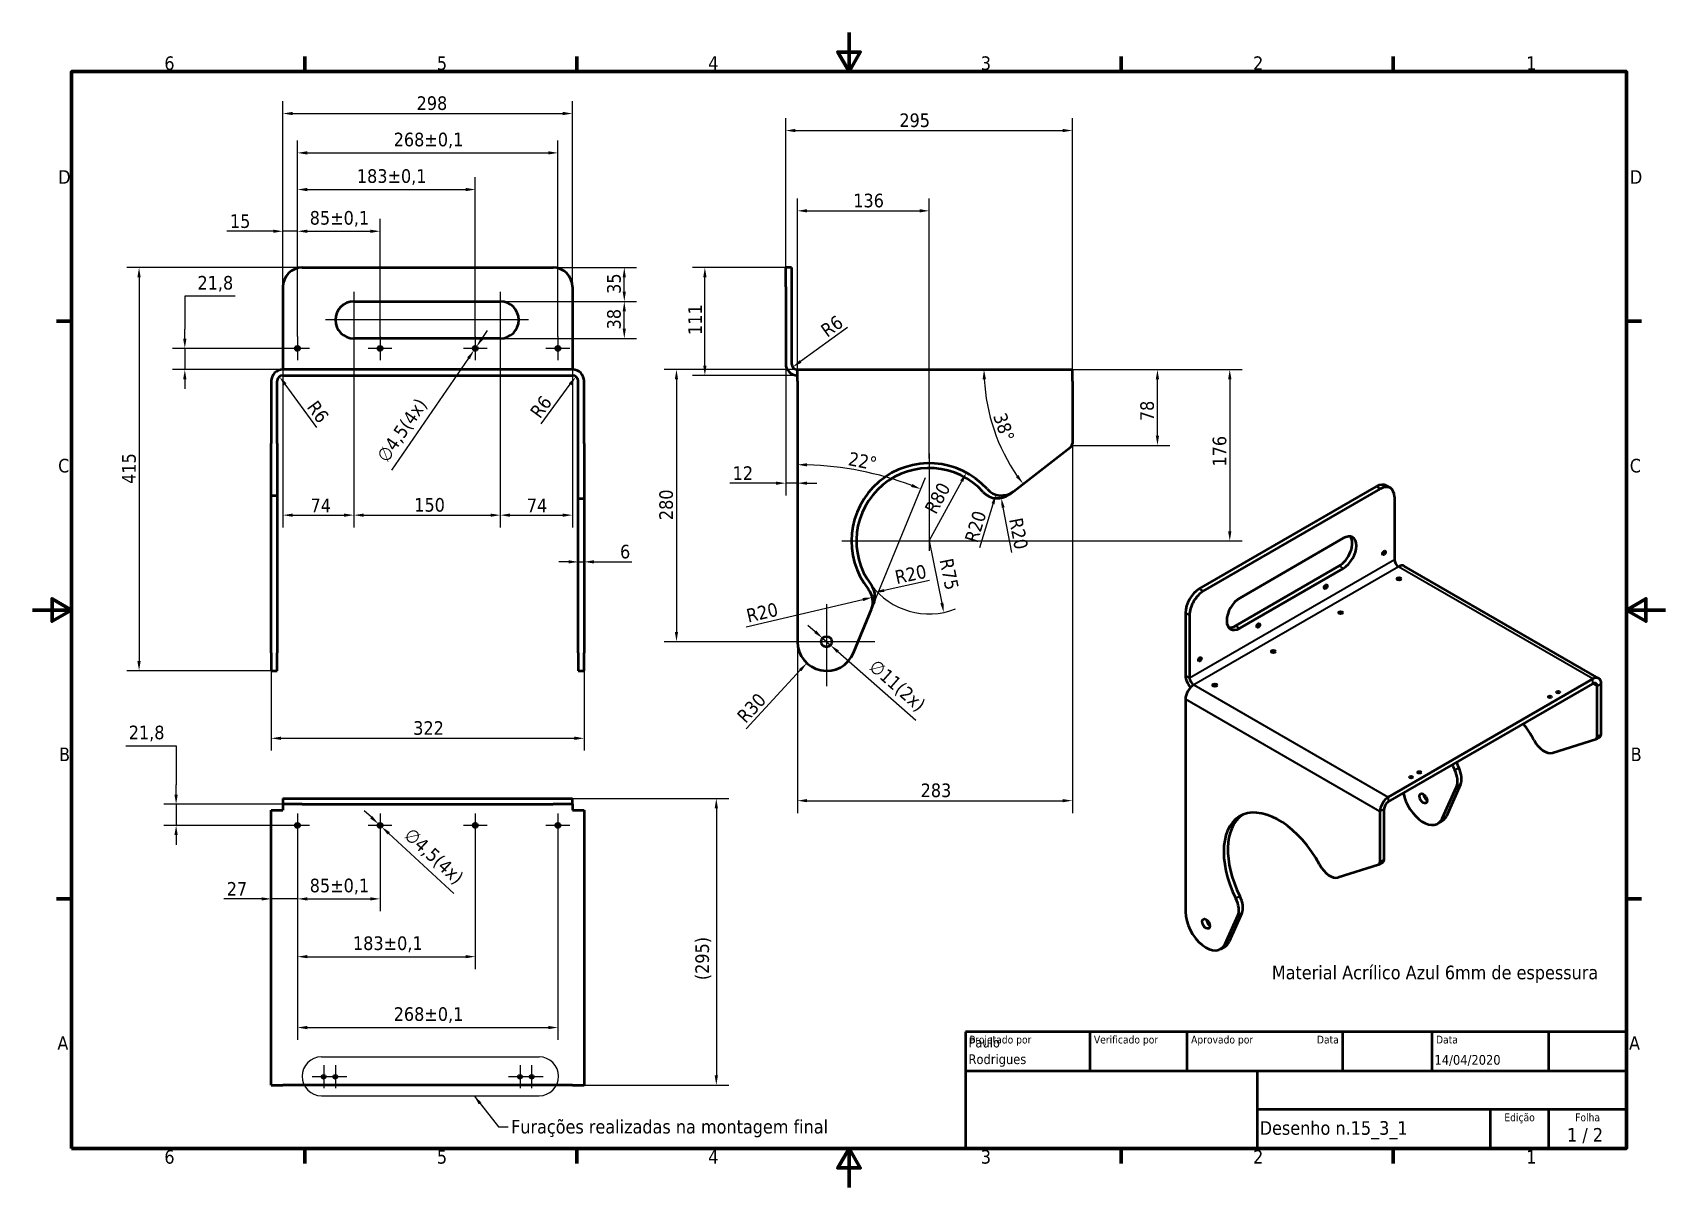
# Model space of a CAD drawing. Header units: millimetres. Extents: x 0 to 1680, y 0 to 1188.
import ezdxf
from ezdxf.enums import TextEntityAlignment as Align

# ---------------------------------------------------------------- set-up
doc = ezdxf.new("R2010")
doc.units = ezdxf.units.MM
doc.header["$LTSCALE"] = 4
for name, color, linetype, lineweight in [('Borda (ISO)', 7, 'Continuous', 70), ('Dimensão (ISO)', 7, 'Continuous', 25), ('Estreito visível (ISO)', 7, 'Continuous', 35), ('Geometria de rascunho (ISO)', 7, 'Continuous', 25), ('Marca de centro (ISO)', 7, 'Continuous', 25), ('Símbolo (ISO)', 7, 'Continuous', 25), ('Título (ISO)', 7, 'Continuous', 50), ('Visível (ISO)', 7, 'Continuous', 50)]:
    doc.layers.add(name, color=color, linetype=linetype, lineweight=lineweight)
doc.styles.add('Estilo de texto13', font='tahoma.ttf')
doc.styles.add('Estilo de texto14', font='tahoma.ttf')
doc.styles.add('Texto da nota (ISO)', font='tahoma.ttf')
doc.dimstyles.new('Padrão (ISO)', dxfattribs={"dimscale": 4, "dimtxt": 3.5, "dimasz": 2.5, "dimexe": 3.175, "dimexo": 0, "dimgap": 0.762, "dimtad": 1, "dimrnd": 1e-08, "dimzin": 0, "dimtxsty": 'Texto da nota (ISO)', "dimcen": 0.09, "dimdle": 10, "dimclrd": 256, "dimclre": 256, "dimclrt": 256, "dimazin": 0, "dimtfac": 1.001486, "dimtmove": 0, "dimatfit": 3, "dimfxl": 1, "dimtolj": 1, "dimtzin": 0, "dimlwd": -1, "dimlwe": -1, "dimarcsym": 0})
doc.dimstyles.new('Padrão - Método 1b (ISO)$7', dxfattribs={"dimscale": 4, "dimtxt": 3.5, "dimasz": 2.5, "dimexe": 3.175, "dimexo": 0, "dimgap": 0.762, "dimtad": 1, "dimtoh": 1, "dimrnd": 1e-08, "dimtxsty": 'Texto da nota (ISO)', "dimcen": 0.09, "dimdle": 10, "dimclrd": 256, "dimclre": 256, "dimclrt": 256, "dimazin": 2, "dimtfac": 1, "dimtmove": 0, "dimatfit": 3, "dimfxl": 1, "dimtolj": 1, "dimlwd": -1, "dimlwe": -1, "dimarcsym": 0})

msp = doc.modelspace()

# ---------------------------------------------------------------- texts
at = {"layer": 'Símbolo (ISO)', "char_height": 14, "attachment_point": 1, "style": 'Texto da nota (ISO)'}
for s, insert, width in [('{\\fTahoma|b0|i0;Material Acrílico Azul 6mm de espessura}', (1275.088, 228.067), 340.66288), ('{\\fTahoma|b0|i0;Furações realizadas na montagem final}', (492.262, 69.408), 331.37115)]:
    msp.add_mtext(s, dxfattribs=dict(at, insert=insert, width=width))

# ---------------------------------------------------------------- blocks, each defined once
blk = doc.blocks.new('Bordas Borda padrão')
at = {"layer": 'Borda (ISO)'}
for p, q in [((70, 287), (70, 290.9)), ((140, 287), (140, 290.9)), ((280, 287), (280, 290.9)), ((350, 287), (350, 290.9)), ((10, 222.75), (6.1, 222.75)), ((410, 222.75), (413.9, 222.75)), ((10, 74.25), (6.1, 74.25)), ((410, 74.25), (413.9, 74.25)), ((70, 10), (70, 6.1)), ((140, 10), (140, 6.1)), ((280, 10), (280, 6.1)), ((350, 10), (350, 6.1))]:
    blk.add_line(p, q, dxfattribs=at)
at = {"layer": 'Borda (ISO)', "flags": 128}
for points in [[(210, 297), (210, 287), (207.11, 292), (212.89, 292), (210, 287)], [(10, 10), (10, 287), (410, 287), (410, 10), (10, 10)], [(0, 148.5), (10, 148.5), (5, 151.39), (5, 145.61), (10, 148.5)], [(420, 148.5), (410, 148.5), (415, 151.39), (415, 145.61), (410, 148.5)], [(210, 0), (210, 10), (207.11, 5), (212.89, 5), (210, 10)]]:
    blk.add_lwpolyline(points, dxfattribs=at)
at = {"layer": 'Borda (ISO)', "char_height": 3.5, "attachment_point": 7, "style": 'Texto da nota (ISO)'}
for s, insert in [('6', (33.88, 287.33)), ('5', (103.98, 287.33)), ('4', (173.78, 287.4)), ('3', (243.91, 287.33)), ('2', (313.94, 287.4)), ('1', (384.21, 287.4)), ('D', (6.57, 258.13)), ('D', (410.87, 258.13)), ('C', (6.56, 183.81)), ('C', (410.86, 183.81)), ('B', (6.78, 109.63)), ('B', (411.08, 109.63)), ('A', (6.36, 35.38)), ('A', (410.66, 35.38)), ('6', (33.88, 6.03)), ('5', (103.98, 6.03)), ('4', (173.78, 6.1)), ('3', (243.91, 6.03)), ('2', (313.94, 6.1)), ('1', (384.21, 6.1))]:
    blk.add_mtext(s, dxfattribs=dict(at, insert=insert))
blk = doc.blocks.new('Blocos de títulos ISO')
at = {"layer": 'Título (ISO)'}
for p, q in [((270.07, 130), (100.07, 130)), ((100.07, 130), (100.07, 100)), ((132.07, 120), (132.07, 130)), ((157.07, 120), (157.07, 130)), ((197.07, 120), (197.07, 130)), ((220.07, 120), (220.07, 130)), ((250.07, 120), (250.07, 130)), ((270.07, 100), (270.07, 130)), ((100.07, 120), (270.07, 120)), ((175.07, 120), (175.07, 100)), ((270.07, 110), (175.07, 110)), ((235.07, 100), (235.07, 110)), ((250.07, 100), (250.07, 110)), ((100.07, 100), (270.07, 100))]:
    blk.add_line(p, q, dxfattribs=at)
at = {"layer": 'Título (ISO)', "style": 'Estilo de texto14'}
for s, p in [('Projetado por', (101.07, 129)), ('Verificado por', (133.07, 129)), ('Aprovado por', (158.07, 129)), ('Data', (221.07, 129))]:
    blk.add_text(s, height=2, dxfattribs=at).set_placement(p, align=Align.TOP_LEFT)
blk.add_text('Data', height=2, dxfattribs=at).set_placement((196.07, 129), align=Align.TOP_RIGHT)
for s, p in [('Edição', (242.57, 109)), ('Folha', (260.07, 109))]:
    blk.add_text(s, height=2, dxfattribs=at).set_placement(p, align=Align.TOP_CENTER)
at = {"layer": 'Título (ISO)', "style": 'Texto da nota (ISO)'}
blk.add_text('1 / 2 ', height=3.5, dxfattribs=at).set_placement((260.07, 103.5), align=Align.MIDDLE_CENTER)
at = {"layer": 'Título (ISO)'}
for tag, p, height, style in [('AUTOR_001', (100.82, 125.99), 2.5, 'Estilo de texto13'), ('AUTOR_002', (100.82, 121.71), 2.5, 'Estilo de texto13'), ('DATA_DE_CRIAÇÃO_001', (220.69, 121.54), 2.5, 'Estilo de texto13'), ('NÚMERO_DA_PEÇA_001', (175.72, 103.52), 3.5, 'Texto da nota (ISO)')]:
    blk.add_attdef(tag, p, '', height=height, dxfattribs=dict(at, style=style))
at = {"layer": 'Título (ISO)', "style": 'Estilo de texto13'}
for tag, p in [('VERIFICADO_POR', (133.07, 121)), ('APROVADO_POR_ENG.', (158.07, 121))]:
    blk.add_attdef(tag, text='', height=2.5, dxfattribs=at).set_placement(p, align=Align.BOTTOM_LEFT)
blk.add_attdef('DATA_DE_APROVAÇÃO_DA_ENG.', text='', height=2.5, dxfattribs=at).set_placement((196.07, 121), align=Align.BOTTOM_RIGHT)
at = {"layer": 'Título (ISO)', "style": 'Texto da nota (ISO)'}
for tag, p in [('TÍTULO', (222.57, 115)), ('EMPRESA', (137.41, 109.96)), ('NÚMERO_DE_REVISÃO', (242.57, 103.5))]:
    blk.add_attdef(tag, text='', height=3.5, dxfattribs=at).set_placement(p, align=Align.MIDDLE_CENTER)
blk = doc.blocks.new('*D5')
at = {"layer": 'Defpoints', "color": 0, "transparency": 16777216}
for p in [(1069.9, 765.5), (786.9, 561.4), (1069.9, 397.8)]:
    blk.add_point(p, dxfattribs=at)
at = {"layer": 'Dimensão (ISO)', "transparency": 16777216}
for p, q in [((1069.9, 765.5), (1069.9, 385.1)), ((786.9, 561.4), (786.9, 385.1)), ((796.9, 397.8), (1059.9, 397.8))]:
    blk.add_line(p, q, dxfattribs=at)
for points in [[(796.9, 399.5), (796.9, 396.2), (786.9, 397.8)], [(1059.9, 399.5), (1059.9, 396.2), (1069.9, 397.8)]]:
    blk.add_solid(points, dxfattribs=at)
at = {"layer": 'Dimensão (ISO)', "transparency": 16777216, "insert": (913.7, 415.5), "char_height": 14, "attachment_point": 1, "style": 'Texto da nota (ISO)'}
blk.add_mtext('\\A1;283', dxfattribs=at)
blk = doc.blocks.new('*D6')
at = {"layer": 'Defpoints', "color": 0, "transparency": 16777216}
for p in [(567.5, 643.5), (561.5, 600.2), (567.5, 600.2)]:
    blk.add_point(p, dxfattribs=at)
at = {"layer": 'Dimensão (ISO)', "transparency": 16777216}
for p, q in [((561.5, 600.2), (561.5, 656.2)), ((567.5, 600.2), (567.5, 656.2)), ((551.5, 643.5), (541.5, 643.5)), ((561.5, 643.5), (567.5, 643.5)), ((577.5, 643.5), (616.5, 643.5))]:
    blk.add_line(p, q, dxfattribs=at)
for points in [[(551.5, 645.2), (551.5, 641.9), (561.5, 643.5)], [(577.5, 645.2), (577.5, 641.9), (567.5, 643.5)]]:
    blk.add_solid(points, dxfattribs=at)
at = {"layer": 'Dimensão (ISO)', "transparency": 16777216, "insert": (604.4, 661.1), "char_height": 14, "attachment_point": 1, "style": 'Texto da nota (ISO)'}
blk.add_mtext('\\A1;6', dxfattribs=at)
blk = doc.blocks.new('*D7')
at = {"layer": 'Defpoints', "color": 0, "transparency": 16777216}
for p in [(555.5, 1104.8), (257.5, 926.4), (555.5, 926.4)]:
    blk.add_point(p, dxfattribs=at)
at = {"layer": 'Dimensão (ISO)', "transparency": 16777216}
for p, q in [((257.5, 926.4), (257.5, 1117.5)), ((555.5, 926.4), (555.5, 1117.5)), ((267.5, 1104.8), (545.5, 1104.8))]:
    blk.add_line(p, q, dxfattribs=at)
for points in [[(267.5, 1106.5), (267.5, 1103.1), (257.5, 1104.8)], [(545.5, 1106.5), (545.5, 1103.1), (555.5, 1104.8)]]:
    blk.add_solid(points, dxfattribs=at)
at = {"layer": 'Dimensão (ISO)', "transparency": 16777216, "insert": (395.1, 1122.5), "char_height": 14, "attachment_point": 1, "style": 'Texto da nota (ISO)'}
blk.add_mtext('\\A1;298', dxfattribs=at)
blk = doc.blocks.new('*D8')
at = {"layer": 'Defpoints', "color": 0, "transparency": 16777216}
for p in [(245.5, 531.4), (567.5, 531.4), (567.5, 462)]:
    blk.add_point(p, dxfattribs=at)
at = {"layer": 'Dimensão (ISO)', "transparency": 16777216}
for p, q in [((245.5, 531.4), (245.5, 449.3)), ((567.5, 531.4), (567.5, 449.3)), ((255.5, 462), (557.5, 462))]:
    blk.add_line(p, q, dxfattribs=at)
for points in [[(255.5, 463.7), (255.5, 460.3), (245.5, 462)], [(557.5, 463.7), (557.5, 460.3), (567.5, 462)]]:
    blk.add_solid(points, dxfattribs=at)
at = {"layer": 'Dimensão (ISO)', "transparency": 16777216, "insert": (391.6, 479.6), "char_height": 14, "attachment_point": 1, "style": 'Texto da nota (ISO)'}
blk.add_mtext('\\A1;322', dxfattribs=at)
blk = doc.blocks.new('*D9')
at = {"layer": 'Defpoints', "color": 0, "transparency": 16777216}
for p in [(774.9, 847.4), (786.9, 749.6), (786.9, 724.5)]:
    blk.add_point(p, dxfattribs=at)
at = {"layer": 'Dimensão (ISO)', "transparency": 16777216}
for p, q in [((774.9, 847.4), (774.9, 711.8)), ((764.9, 724.5), (717.3, 724.5)), ((786.9, 724.5), (774.9, 724.5)), ((796.9, 724.5), (806.9, 724.5))]:
    blk.add_line(p, q, dxfattribs=at)
for points in [[(764.9, 726.1), (764.9, 722.8), (774.9, 724.5)], [(796.9, 726.1), (796.9, 722.8), (786.9, 724.5)]]:
    blk.add_solid(points, dxfattribs=at)
at = {"layer": 'Dimensão (ISO)', "transparency": 16777216, "insert": (720.3, 741.8), "char_height": 14, "attachment_point": 1, "style": 'Texto da nota (ISO)'}
blk.add_mtext('\\A1;12', dxfattribs=at)
blk = doc.blocks.new('*D10')
at = {"layer": 'Defpoints', "color": 0, "transparency": 16777216}
for p in [(691.7, 946.4), (774.9, 946.4), (786.9, 835.4)]:
    blk.add_point(p, dxfattribs=at)
at = {"layer": 'Dimensão (ISO)', "transparency": 16777216}
for p, q in [((774.9, 946.4), (679, 946.4)), ((691.7, 845.4), (691.7, 936.4)), ((786.9, 835.4), (679, 835.4))]:
    blk.add_line(p, q, dxfattribs=at)
for points in [[(690, 936.4), (693.4, 936.4), (691.7, 946.4)], [(690, 845.4), (693.4, 845.4), (691.7, 835.4)]]:
    blk.add_solid(points, dxfattribs=at)
at = {"layer": 'Dimensão (ISO)', "transparency": 16777216, "insert": (674.6, 877), "char_height": 14, "attachment_point": 1, "rotation": 90, "style": 'Texto da nota (ISO)'}
blk.add_mtext('\\A1;111', dxfattribs=at)
blk = doc.blocks.new('*D11')
at = {"layer": 'Defpoints', "color": 0, "transparency": 16777216}
for p in [(1069.9, 1087.3), (774.9, 946.4), (1069.9, 841.4)]:
    blk.add_point(p, dxfattribs=at)
at = {"layer": 'Dimensão (ISO)', "transparency": 16777216}
for p, q in [((774.9, 946.4), (774.9, 1100)), ((1069.9, 841.4), (1069.9, 1100)), ((784.9, 1087.3), (1059.9, 1087.3))]:
    blk.add_line(p, q, dxfattribs=at)
for points in [[(784.9, 1089), (784.9, 1085.6), (774.9, 1087.3)], [(1059.9, 1089), (1059.9, 1085.6), (1069.9, 1087.3)]]:
    blk.add_solid(points, dxfattribs=at)
at = {"layer": 'Dimensão (ISO)', "transparency": 16777216, "insert": (891.8, 1104.9), "char_height": 14, "attachment_point": 1, "style": 'Texto da nota (ISO)'}
blk.add_mtext('\\A1;295', dxfattribs=at)
blk = doc.blocks.new('*D12')
at = {"layer": 'Defpoints', "color": 0, "transparency": 16777216}
for p in [(277.5, 946.4), (109.5, 531.4), (245.5, 531.4)]:
    blk.add_point(p, dxfattribs=at)
at = {"layer": 'Dimensão (ISO)', "transparency": 16777216}
for p, q in [((277.5, 946.4), (96.8, 946.4)), ((109.5, 936.4), (109.5, 541.4)), ((245.5, 531.4), (96.8, 531.4))]:
    blk.add_line(p, q, dxfattribs=at)
for points in [[(107.8, 936.4), (111.1, 936.4), (109.5, 946.4)], [(107.8, 541.4), (111.1, 541.4), (109.5, 531.4)]]:
    blk.add_solid(points, dxfattribs=at)
at = {"layer": 'Dimensão (ISO)', "transparency": 16777216, "insert": (92.1, 723.8), "char_height": 14, "attachment_point": 1, "rotation": 90, "style": 'Texto da nota (ISO)'}
blk.add_mtext('\\A1;415', dxfattribs=at)
blk = doc.blocks.new('*D13')
at = {"layer": 'Defpoints', "color": 0, "transparency": 16777216}
for p in [(555.5, 400.1), (567.5, 105.1), (703.5, 105.1)]:
    blk.add_point(p, dxfattribs=at)
at = {"layer": 'Dimensão (ISO)', "transparency": 16777216}
for p, q in [((555.5, 400.1), (716.2, 400.1)), ((703.5, 390.1), (703.5, 115.1)), ((567.5, 105.1), (716.2, 105.1))]:
    blk.add_line(p, q, dxfattribs=at)
for points in [[(701.8, 390.1), (705.1, 390.1), (703.5, 400.1)], [(701.8, 115.1), (705.1, 115.1), (703.5, 105.1)]]:
    blk.add_solid(points, dxfattribs=at)
at = {"layer": 'Dimensão (ISO)', "transparency": 16777216, "insert": (681.9, 213.2), "char_height": 14, "attachment_point": 1, "rotation": 90, "style": 'Texto da nota (ISO)'}
blk.add_mtext('\\A1;(295)', dxfattribs=at)
blk = doc.blocks.new('*D14')
at = {"layer": 'Defpoints', "color": 0, "transparency": 16777216}
for p in [(786.9, 841.4), (662.5, 561.4), (816.9, 561.4)]:
    blk.add_point(p, dxfattribs=at)
at = {"layer": 'Dimensão (ISO)', "transparency": 16777216}
for p, q in [((786.9, 841.4), (649.8, 841.4)), ((662.5, 831.4), (662.5, 571.4)), ((816.9, 561.4), (649.8, 561.4))]:
    blk.add_line(p, q, dxfattribs=at)
for points in [[(660.8, 831.4), (664.1, 831.4), (662.5, 841.4)], [(660.8, 571.4), (664.1, 571.4), (662.5, 561.4)]]:
    blk.add_solid(points, dxfattribs=at)
at = {"layer": 'Dimensão (ISO)', "transparency": 16777216, "insert": (644.8, 686.5), "char_height": 14, "attachment_point": 1, "rotation": 90, "style": 'Texto da nota (ISO)'}
blk.add_mtext('\\A1;280', dxfattribs=at)
blk = doc.blocks.new('*D15')
at = {"layer": 'Defpoints', "color": 0, "transparency": 16777216}
for p in [(922.6, 1004.7), (786.9, 829.4), (922.6, 750)]:
    blk.add_point(p, dxfattribs=at)
at = {"layer": 'Dimensão (ISO)', "transparency": 16777216}
for p, q in [((786.9, 829.4), (786.9, 1017.4)), ((922.6, 750), (922.6, 1017.4)), ((796.9, 1004.7), (912.6, 1004.7))]:
    blk.add_line(p, q, dxfattribs=at)
for points in [[(796.9, 1006.4), (796.9, 1003), (786.9, 1004.7)], [(912.6, 1006.4), (912.6, 1003), (922.6, 1004.7)]]:
    blk.add_solid(points, dxfattribs=at)
at = {"layer": 'Dimensão (ISO)', "transparency": 16777216, "insert": (844.4, 1022.3), "char_height": 14, "attachment_point": 1, "style": 'Texto da nota (ISO)'}
blk.add_mtext('\\A1;136', dxfattribs=at)
blk = doc.blocks.new('*D16')
at = {"layer": 'Defpoints', "color": 0, "transparency": 16777216}
for p in [(1069.9, 841.4), (932.6, 665), (1231.8, 665)]:
    blk.add_point(p, dxfattribs=at)
at = {"layer": 'Dimensão (ISO)', "transparency": 16777216}
for p, q in [((1069.9, 841.4), (1244.5, 841.4)), ((1231.8, 831.4), (1231.8, 675)), ((932.6, 665), (1244.5, 665))]:
    blk.add_line(p, q, dxfattribs=at)
for points in [[(1230.1, 831.4), (1233.5, 831.4), (1231.8, 841.4)], [(1230.1, 675), (1233.5, 675), (1231.8, 665)]]:
    blk.add_solid(points, dxfattribs=at)
at = {"layer": 'Dimensão (ISO)', "transparency": 16777216, "insert": (1214.2, 741.6), "char_height": 14, "attachment_point": 1, "rotation": 90, "style": 'Texto da nota (ISO)'}
blk.add_mtext('\\A1;176', dxfattribs=at)
blk = doc.blocks.new('*D17')
at = {"layer": 'Defpoints', "color": 0, "transparency": 16777216}
for p in [(816.9, 561.4), (796.5, 539.3)]:
    blk.add_point(p, dxfattribs=at)
at = {"layer": 'Dimensão (ISO)', "transparency": 16777216}
blk.add_line((734.3, 471.9), (789.8, 532), dxfattribs=at)
blk.add_solid([(788.5, 533.1), (791, 530.9), (796.5, 539.3)], dxfattribs=at)
at = {"layer": 'Dimensão (ISO)', "transparency": 16777216, "insert": (723.4, 486.1), "char_height": 14, "attachment_point": 1, "rotation": 47.2883, "style": 'Texto da nota (ISO)'}
blk.add_mtext('\\A1;R30', dxfattribs=at)
blk = doc.blocks.new('*D18')
at = {"layer": 'Defpoints', "color": 0, "transparency": 16777216}
for p in [(786.9, 829.4), (872.7, 732.3), (844.6, 550), (786.9, 409.2)]:
    blk.add_point(p, dxfattribs=at)
at = {"layer": 'Dimensão (ISO)', "transparency": 16777216}
blk.add_line((844.6, 550), (918.6, 730.2), dxfattribs=at)
blk.add_arc((786.9, 409.2), 334.3, 69.4065, 88.2858, dxfattribs=at)
for points in [[(796.9, 741.7), (796.9, 745), (786.9, 743.5)], [(905.1, 723.7), (903.8, 720.6), (913.8, 718.5)]]:
    blk.add_solid(points, dxfattribs=at)
at = {"layer": 'Dimensão (ISO)', "transparency": 16777216, "insert": (841.1, 756.9), "char_height": 14, "attachment_point": 1, "rotation": 348.8462, "style": 'Texto da nota (ISO)'}
blk.add_mtext('\\A1;22°', dxfattribs=at)
blk = doc.blocks.new('*D19')
at = {"layer": 'Defpoints', "color": 0, "transparency": 16777216}
for p in [(1069.9, 841.4), (1157.4, 841.4), (1069.4, 763.3)]:
    blk.add_point(p, dxfattribs=at)
at = {"layer": 'Dimensão (ISO)', "transparency": 16777216}
for p, q in [((1069.9, 841.4), (1170.1, 841.4)), ((1157.4, 773.3), (1157.4, 831.4)), ((1069.4, 763.3), (1170.1, 763.3))]:
    blk.add_line(p, q, dxfattribs=at)
for points in [[(1155.7, 831.4), (1159, 831.4), (1157.4, 841.4)], [(1155.7, 773.3), (1159, 773.3), (1157.4, 763.3)]]:
    blk.add_solid(points, dxfattribs=at)
at = {"layer": 'Dimensão (ISO)', "transparency": 16777216, "insert": (1139.7, 788.3), "char_height": 14, "attachment_point": 1, "rotation": 90, "style": 'Texto da nota (ISO)'}
blk.add_mtext('\\A1;78', dxfattribs=at)
blk = doc.blocks.new('*D20')
at = {"layer": 'Defpoints', "color": 0, "transparency": 16777216}
for p in [(786.9, 841.4), (1171.3, 841.4), (983.5, 799.5), (1009.1, 716.1)]:
    blk.add_point(p, dxfattribs=at)
at = {"layer": 'Dimensão (ISO)', "transparency": 16777216}
blk.add_arc((1171.3, 841.4), 192.4, 182.9784, 214.7139, dxfattribs=at)
for points in [[(977.5, 831.4), (980.9, 831.4), (978.9, 841.4)], [(1014.5, 732.8), (1011.8, 730.8), (1019.1, 723.8)]]:
    blk.add_solid(points, dxfattribs=at)
at = {"layer": 'Dimensão (ISO)', "transparency": 16777216, "insert": (1001.4, 798.3), "char_height": 14, "attachment_point": 1, "rotation": 288.8462, "style": 'Texto da nota (ISO)'}
blk.add_mtext('\\A1;38°', dxfattribs=at)
blk = doc.blocks.new('*D21')
at = {"layer": 'Defpoints', "color": 0, "transparency": 16777216}
for p in [(960.8, 735.3), (922.6, 665)]:
    blk.add_point(p, dxfattribs=at)
at = {"layer": 'Dimensão (ISO)', "transparency": 16777216}
blk.add_line((922.6, 665), (956, 726.5), dxfattribs=at)
blk.add_solid([(954.5, 727.3), (957.5, 725.7), (960.8, 735.3)], dxfattribs=at)
at = {"layer": 'Dimensão (ISO)', "transparency": 16777216, "insert": (917.1, 698.2), "char_height": 14, "attachment_point": 1, "rotation": 61.5054, "style": 'Texto da nota (ISO)'}
blk.add_mtext('\\A1;R80', dxfattribs=at)
blk = doc.blocks.new('*D22')
at = {"layer": 'Defpoints', "color": 0, "transparency": 16777216}
for p in [(922.6, 665), (937.5, 591.4)]:
    blk.add_point(p, dxfattribs=at)
at = {"layer": 'Dimensão (ISO)', "transparency": 16777216}
blk.add_line((922.6, 665), (935.5, 601.2), dxfattribs=at)
blk.add_arc((922.6, 665), 75, 216.9945, 291.1565, dxfattribs=at)
blk.add_solid([(937.2, 601.6), (933.9, 600.9), (937.5, 591.4)], dxfattribs=at)
at = {"layer": 'Dimensão (ISO)', "transparency": 16777216, "insert": (946.8, 648.2), "char_height": 14, "attachment_point": 1, "rotation": 281.4544, "style": 'Texto da nota (ISO)'}
blk.add_mtext('\\A1;R75', dxfattribs=at)
blk = doc.blocks.new('*D23')
at = {"layer": 'Defpoints', "color": 0, "transparency": 16777216}
for p in [(864, 607), (844.5, 602.5)]:
    blk.add_point(p, dxfattribs=at)
at = {"layer": 'Dimensão (ISO)', "transparency": 16777216}
blk.add_line((734.3, 576.8), (854.3, 604.7), dxfattribs=at)
blk.add_solid([(853.9, 606.4), (854.7, 603.1), (864, 607)], dxfattribs=at)
at = {"layer": 'Dimensão (ISO)', "transparency": 16777216, "insert": (733.2, 594.6), "char_height": 14, "attachment_point": 1, "rotation": 13.1222, "style": 'Texto da nota (ISO)'}
blk.add_mtext('\\A1;R20', dxfattribs=at)
blk = doc.blocks.new('*D24')
at = {"layer": 'Defpoints', "color": 0, "transparency": 16777216}
for p in [(996.9, 731.9), (991.1, 712.7)]:
    blk.add_point(p, dxfattribs=at)
at = {"layer": 'Dimensão (ISO)', "transparency": 16777216}
blk.add_line((974.7, 658.3), (988.2, 703.2), dxfattribs=at)
blk.add_solid([(986.6, 703.7), (989.8, 702.7), (991.1, 712.7)], dxfattribs=at)
at = {"layer": 'Dimensão (ISO)', "transparency": 16777216, "insert": (958.7, 666.3), "char_height": 14, "attachment_point": 1, "rotation": 73.1902, "style": 'Texto da nota (ISO)'}
blk.add_mtext('\\A1;R20', dxfattribs=at)
blk = doc.blocks.new('*D25')
at = {"layer": 'Defpoints', "color": 0, "transparency": 16777216}
for p in [(992.9, 728.8), (996.7, 709.2)]:
    blk.add_point(p, dxfattribs=at)
at = {"layer": 'Dimensão (ISO)', "transparency": 16777216}
blk.add_line((1007.5, 653.3), (998.6, 699.4), dxfattribs=at)
blk.add_solid([(1000.2, 699.7), (997, 699.1), (996.7, 709.2)], dxfattribs=at)
at = {"layer": 'Dimensão (ISO)', "transparency": 16777216, "insert": (1018.4, 689.9), "char_height": 14, "attachment_point": 1, "rotation": 280.9091, "style": 'Texto da nota (ISO)'}
blk.add_mtext('\\A1;R20', dxfattribs=at)
blk = doc.blocks.new('*D26')
at = {"layer": 'Defpoints', "color": 0, "transparency": 16777216}
for p in [(846.7, 607.8), (866.3, 612)]:
    blk.add_point(p, dxfattribs=at)
at = {"layer": 'Dimensão (ISO)', "transparency": 16777216}
blk.add_line((922.9, 624.2), (876.1, 614.1), dxfattribs=at)
blk.add_solid([(875.7, 615.7), (876.4, 612.5), (866.3, 612)], dxfattribs=at)
at = {"layer": 'Dimensão (ISO)', "transparency": 16777216, "insert": (886.1, 634.3), "char_height": 14, "attachment_point": 1, "rotation": 12.1321, "style": 'Texto da nota (ISO)'}
blk.add_mtext('\\A1;R20', dxfattribs=at)
blk = doc.blocks.new('*D27')
at = {"layer": 'Defpoints', "color": 0, "transparency": 16777216}
for p in [(272.5, 863.1), (156.6, 841.4), (257.5, 841.4)]:
    blk.add_point(p, dxfattribs=at)
at = {"layer": 'Dimensão (ISO)', "transparency": 16777216}
for p, q in [((208.3, 916.8), (156.6, 916.8)), ((156.6, 916.8), (156.6, 883.1)), ((156.6, 873.1), (156.6, 883.1)), ((272.5, 863.1), (143.9, 863.1)), ((156.6, 863.1), (156.6, 841.4)), ((257.5, 841.4), (143.9, 841.4)), ((156.6, 831.4), (156.6, 821.4))]:
    blk.add_line(p, q, dxfattribs=at)
for points in [[(154.9, 873.1), (158.2, 873.1), (156.6, 863.1)], [(154.9, 831.4), (158.2, 831.4), (156.6, 841.4)]]:
    blk.add_solid(points, dxfattribs=at)
at = {"layer": 'Dimensão (ISO)', "transparency": 16777216, "insert": (169.6, 937.7), "char_height": 14, "attachment_point": 1, "style": 'Texto da nota (ISO)'}
blk.add_mtext('\\A1;21,8', dxfattribs=at)
blk = doc.blocks.new('*D28')
at = {"layer": 'Defpoints', "color": 0, "transparency": 16777216}
for p in [(257.5, 983.7), (257.5, 926.4), (272.5, 875.4)]:
    blk.add_point(p, dxfattribs=at)
at = {"layer": 'Dimensão (ISO)', "transparency": 16777216}
for p, q in [((257.5, 926.4), (257.5, 996.4)), ((272.5, 875.4), (272.5, 996.4)), ((247.5, 983.7), (199.9, 983.7)), ((272.5, 983.7), (257.5, 983.7)), ((282.5, 983.7), (292.5, 983.7))]:
    blk.add_line(p, q, dxfattribs=at)
for points in [[(247.5, 985.3), (247.5, 982), (257.5, 983.7)], [(282.5, 985.3), (282.5, 982), (272.5, 983.7)]]:
    blk.add_solid(points, dxfattribs=at)
at = {"layer": 'Dimensão (ISO)', "transparency": 16777216, "insert": (203, 1001.1), "char_height": 14, "attachment_point": 1, "style": 'Texto da nota (ISO)'}
blk.add_mtext('\\A1;15', dxfattribs=at)
blk = doc.blocks.new('*D29')
at = {"layer": 'Defpoints', "color": 0, "transparency": 16777216}
for p in [(357.5, 983.7), (272.5, 875.4), (357.5, 875.4)]:
    blk.add_point(p, dxfattribs=at)
at = {"layer": 'Dimensão (ISO)', "transparency": 16777216}
for p, q in [((272.5, 875.4), (272.5, 996.4)), ((357.5, 875.4), (357.5, 996.4)), ((282.5, 983.7), (347.5, 983.7))]:
    blk.add_line(p, q, dxfattribs=at)
for points in [[(282.5, 985.3), (282.5, 982), (272.5, 983.7)], [(347.5, 985.3), (347.5, 982), (357.5, 983.7)]]:
    blk.add_solid(points, dxfattribs=at)
at = {"layer": 'Dimensão (ISO)', "transparency": 16777216, "insert": (285.1, 1004.5), "char_height": 14, "attachment_point": 1, "style": 'Texto da nota (ISO)'}
blk.add_mtext('\\A1;85{\\H14.0208;±0,1}', dxfattribs=at)
blk = doc.blocks.new('*D30')
at = {"layer": 'Defpoints', "color": 0, "transparency": 16777216}
for p in [(455.5, 1026.6), (272.5, 875.4), (455.5, 875.4)]:
    blk.add_point(p, dxfattribs=at)
at = {"layer": 'Dimensão (ISO)', "transparency": 16777216}
for p, q in [((272.5, 875.4), (272.5, 1039.3)), ((282.5, 1026.6), (445.5, 1026.6)), ((455.5, 875.4), (455.5, 1039.3))]:
    blk.add_line(p, q, dxfattribs=at)
for points in [[(282.5, 1028.3), (282.5, 1024.9), (272.5, 1026.6)], [(445.5, 1028.3), (445.5, 1024.9), (455.5, 1026.6)]]:
    blk.add_solid(points, dxfattribs=at)
at = {"layer": 'Dimensão (ISO)', "transparency": 16777216, "insert": (333.6, 1047.5), "char_height": 14, "attachment_point": 1, "style": 'Texto da nota (ISO)'}
blk.add_mtext('\\A1;183{\\H14.0208;±0,1}', dxfattribs=at)
blk = doc.blocks.new('*D31')
at = {"layer": 'Defpoints', "color": 0, "transparency": 16777216}
for p in [(540.5, 1064.3), (272.5, 875.4), (540.5, 875.4)]:
    blk.add_point(p, dxfattribs=at)
at = {"layer": 'Dimensão (ISO)', "transparency": 16777216}
for p, q in [((272.5, 875.4), (272.5, 1077)), ((540.5, 875.4), (540.5, 1077)), ((282.5, 1064.3), (530.5, 1064.3))]:
    blk.add_line(p, q, dxfattribs=at)
for points in [[(282.5, 1066), (282.5, 1062.6), (272.5, 1064.3)], [(530.5, 1066), (530.5, 1062.6), (540.5, 1064.3)]]:
    blk.add_solid(points, dxfattribs=at)
at = {"layer": 'Dimensão (ISO)', "transparency": 16777216, "insert": (371.5, 1085.1), "char_height": 14, "attachment_point": 1, "style": 'Texto da nota (ISO)'}
blk.add_mtext('\\A1;268{\\H14.0208;±0,1}', dxfattribs=at)
blk = doc.blocks.new('*D32')
at = {"layer": 'Defpoints', "color": 0, "transparency": 16777216}
for p in [(535.5, 946.4), (608.8, 946.4), (481.2, 911.4)]:
    blk.add_point(p, dxfattribs=at)
at = {"layer": 'Dimensão (ISO)', "transparency": 16777216}
for p, q in [((535.5, 946.4), (621.5, 946.4)), ((608.8, 921.4), (608.8, 936.4)), ((481.2, 911.4), (621.5, 911.4))]:
    blk.add_line(p, q, dxfattribs=at)
for points in [[(607.1, 936.4), (610.4, 936.4), (608.8, 946.4)], [(607.1, 921.4), (610.4, 921.4), (608.8, 911.4)]]:
    blk.add_solid(points, dxfattribs=at)
at = {"layer": 'Dimensão (ISO)', "transparency": 16777216, "insert": (591.1, 919.3), "char_height": 14, "attachment_point": 1, "rotation": 90, "style": 'Texto da nota (ISO)'}
blk.add_mtext('\\A1;35', dxfattribs=at)
blk = doc.blocks.new('*D33')
at = {"layer": 'Defpoints', "color": 0, "transparency": 16777216}
for p in [(253.9, 834.2), (257.5, 829.4)]:
    blk.add_point(p, dxfattribs=at)
at = {"layer": 'Dimensão (ISO)', "transparency": 16777216}
blk.add_line((292.5, 781.7), (259.8, 826.2), dxfattribs=at)
blk.add_solid([(261.2, 827.2), (258.5, 825.2), (253.9, 834.2)], dxfattribs=at)
at = {"layer": 'Dimensão (ISO)', "transparency": 16777216, "insert": (292.8, 811), "char_height": 14, "attachment_point": 1, "rotation": 306.3221, "style": 'Texto da nota (ISO)'}
blk.add_mtext('\\A1;R6', dxfattribs=at)
blk = doc.blocks.new('*D34')
at = {"layer": 'Defpoints', "color": 0, "transparency": 16777216}
for p in [(555.5, 829.4), (559, 834.2)]:
    blk.add_point(p, dxfattribs=at)
at = {"layer": 'Dimensão (ISO)', "transparency": 16777216}
blk.add_line((523.2, 785.4), (553.1, 826.2), dxfattribs=at)
blk.add_solid([(551.8, 827.2), (554.4, 825.2), (559, 834.2)], dxfattribs=at)
at = {"layer": 'Dimensão (ISO)', "transparency": 16777216, "insert": (510.8, 798.3), "char_height": 14, "attachment_point": 1, "rotation": 53.6732, "style": 'Texto da nota (ISO)'}
blk.add_mtext('\\A1;R6', dxfattribs=at)
blk = doc.blocks.new('*D35')
at = {"layer": 'Defpoints', "color": 0, "transparency": 16777216}
for p in [(782, 843.9), (786.9, 847.4)]:
    blk.add_point(p, dxfattribs=at)
at = {"layer": 'Dimensão (ISO)', "transparency": 16777216}
blk.add_line((838.6, 884.8), (790.1, 849.7), dxfattribs=at)
blk.add_solid([(789.2, 851.1), (791.1, 848.4), (782, 843.9)], dxfattribs=at)
at = {"layer": 'Dimensão (ISO)', "transparency": 16777216, "insert": (809.3, 885.3), "char_height": 14, "attachment_point": 1, "rotation": 35.892, "style": 'Texto da nota (ISO)'}
blk.add_mtext('\\A1;R6', dxfattribs=at)
blk = doc.blocks.new('*D36')
at = {"layer": 'Defpoints', "color": 0, "transparency": 16777216}
for p in [(272.5, 360.1), (245.5, 296.8), (245.5, 292.9)]:
    blk.add_point(p, dxfattribs=at)
at = {"layer": 'Dimensão (ISO)', "transparency": 16777216}
for p, q in [((272.5, 360.1), (272.5, 284.1)), ((235.5, 296.8), (196.7, 296.8)), ((272.5, 296.8), (245.5, 296.8)), ((282.5, 296.8), (292.5, 296.8))]:
    blk.add_line(p, q, dxfattribs=at)
for points in [[(235.5, 298.4), (235.5, 295.1), (245.5, 296.8)], [(282.5, 298.4), (282.5, 295.1), (272.5, 296.8)]]:
    blk.add_solid(points, dxfattribs=at)
at = {"layer": 'Dimensão (ISO)', "transparency": 16777216, "insert": (199.7, 314.1), "char_height": 14, "attachment_point": 1, "style": 'Texto da nota (ISO)'}
blk.add_mtext('\\A1;27', dxfattribs=at)
blk = doc.blocks.new('*D37')
at = {"layer": 'Defpoints', "color": 0, "transparency": 16777216}
for p in [(272.5, 360.1), (357.5, 360.1), (357.5, 296.8)]:
    blk.add_point(p, dxfattribs=at)
at = {"layer": 'Dimensão (ISO)', "transparency": 16777216}
for p, q in [((272.5, 360.1), (272.5, 284.1)), ((357.5, 360.1), (357.5, 284.1)), ((282.5, 296.8), (347.5, 296.8))]:
    blk.add_line(p, q, dxfattribs=at)
for points in [[(282.5, 298.4), (282.5, 295.1), (272.5, 296.8)], [(347.5, 298.4), (347.5, 295.1), (357.5, 296.8)]]:
    blk.add_solid(points, dxfattribs=at)
at = {"layer": 'Dimensão (ISO)', "transparency": 16777216, "insert": (285.1, 317.6), "char_height": 14, "attachment_point": 1, "style": 'Texto da nota (ISO)'}
blk.add_mtext('\\A1;85{\\H14.0208;±0,1}', dxfattribs=at)
blk = doc.blocks.new('*D38')
at = {"layer": 'Defpoints', "color": 0, "transparency": 16777216}
for p in [(272.5, 360.1), (455.5, 360.1), (455.5, 237.3)]:
    blk.add_point(p, dxfattribs=at)
at = {"layer": 'Dimensão (ISO)', "transparency": 16777216}
for p, q in [((272.5, 360.1), (272.5, 224.6)), ((455.5, 360.1), (455.5, 224.6)), ((282.5, 237.3), (445.5, 237.3))]:
    blk.add_line(p, q, dxfattribs=at)
for points in [[(282.5, 239), (282.5, 235.7), (272.5, 237.3)], [(445.5, 239), (445.5, 235.7), (455.5, 237.3)]]:
    blk.add_solid(points, dxfattribs=at)
at = {"layer": 'Dimensão (ISO)', "transparency": 16777216, "insert": (329.6, 258.2), "char_height": 14, "attachment_point": 1, "style": 'Texto da nota (ISO)'}
blk.add_mtext('\\A1;183{\\H14.0208;±0,1}', dxfattribs=at)
blk = doc.blocks.new('*D39')
at = {"layer": 'Defpoints', "color": 0, "transparency": 16777216}
for p in [(272.5, 372.4), (540.5, 372.4), (540.5, 164.4)]:
    blk.add_point(p, dxfattribs=at)
at = {"layer": 'Dimensão (ISO)', "transparency": 16777216}
for p, q in [((272.5, 372.4), (272.5, 151.7)), ((540.5, 372.4), (540.5, 151.7)), ((282.5, 164.4), (530.5, 164.4))]:
    blk.add_line(p, q, dxfattribs=at)
for points in [[(282.5, 166.1), (282.5, 162.7), (272.5, 164.4)], [(530.5, 166.1), (530.5, 162.7), (540.5, 164.4)]]:
    blk.add_solid(points, dxfattribs=at)
at = {"layer": 'Dimensão (ISO)', "transparency": 16777216, "insert": (371.5, 185.3), "char_height": 14, "attachment_point": 1, "style": 'Texto da nota (ISO)'}
blk.add_mtext('\\A1;268{\\H14.0208;±0,1}', dxfattribs=at)
blk = doc.blocks.new('*D40')
at = {"layer": 'Defpoints', "color": 0, "transparency": 16777216}
for p in [(355.8, 373.9), (359.1, 370.9)]:
    blk.add_point(p, dxfattribs=at)
at = {"layer": 'Dimensão (ISO)', "transparency": 16777216}
for p, q in [((348.5, 380.7), (341.1, 387.5)), ((355.8, 373.9), (359.1, 370.9)), ((366.5, 364.1), (433.4, 302.2))]:
    blk.add_line(p, q, dxfattribs=at)
for points in [[(349.6, 381.9), (347.3, 379.5), (355.8, 373.9)], [(367.6, 365.3), (365.3, 362.9), (359.1, 370.9)]]:
    blk.add_solid(points, dxfattribs=at)
at = {"layer": 'Dimensão (ISO)', "transparency": 16777216, "insert": (390.7, 371.1), "char_height": 14, "attachment_point": 1, "rotation": 317.2695, "style": 'Texto da nota (ISO)'}
blk.add_mtext('\\A1;\\fTahoma|b0|i0;\\H14.0000;∅4,5(4x)', dxfattribs=at)
blk = doc.blocks.new('*D41')
at = {"layer": 'Defpoints', "color": 0, "transparency": 16777216}
for p in [(454.2, 861.3), (456.7, 865)]:
    blk.add_point(p, dxfattribs=at)
at = {"layer": 'Dimensão (ISO)', "transparency": 16777216}
for p, q in [((462.4, 873.2), (468.1, 881.5)), ((456.7, 865), (454.2, 861.3)), ((448.5, 853.1), (369.1, 738))]:
    blk.add_line(p, q, dxfattribs=at)
for points in [[(461.1, 874.2), (463.8, 872.3), (456.7, 865)], [(447.1, 854), (449.9, 852.1), (454.2, 861.3)]]:
    blk.add_solid(points, dxfattribs=at)
at = {"layer": 'Dimensão (ISO)', "transparency": 16777216, "insert": (353.1, 752.7), "char_height": 14, "attachment_point": 1, "rotation": 55.3917, "style": 'Texto da nota (ISO)'}
blk.add_mtext('\\A1;\\fTahoma|b0|i0;\\H14.0000;∅4,5(4x)', dxfattribs=at)
blk = doc.blocks.new('*D42')
at = {"layer": 'Defpoints', "color": 0, "transparency": 16777216}
for p in [(257.5, 394.1), (147.6, 372.4), (260.2, 372.4)]:
    blk.add_point(p, dxfattribs=at)
at = {"layer": 'Dimensão (ISO)', "transparency": 16777216}
for p, q in [((95.9, 454.1), (147.6, 454.1)), ((147.6, 454.1), (147.6, 414.1)), ((147.6, 404.1), (147.6, 414.1)), ((257.5, 394.1), (134.9, 394.1)), ((147.6, 394.1), (147.6, 372.4)), ((260.2, 372.4), (134.9, 372.4)), ((147.6, 362.4), (147.6, 352.4))]:
    blk.add_line(p, q, dxfattribs=at)
for points in [[(145.9, 404.1), (149.3, 404.1), (147.6, 394.1)], [(145.9, 362.4), (149.3, 362.4), (147.6, 372.4)]]:
    blk.add_solid(points, dxfattribs=at)
at = {"layer": 'Dimensão (ISO)', "transparency": 16777216, "insert": (98.9, 475), "char_height": 14, "attachment_point": 1, "style": 'Texto da nota (ISO)'}
blk.add_mtext('\\A1;21,8', dxfattribs=at)
blk = doc.blocks.new('*D43')
at = {"layer": 'Defpoints', "color": 0, "transparency": 16777216}
for p in [(812.8, 565), (821, 557.8)]:
    blk.add_point(p, dxfattribs=at)
at = {"layer": 'Dimensão (ISO)', "transparency": 16777216}
for p, q in [((805.3, 571.6), (797.7, 578.2)), ((812.8, 565), (821, 557.8)), ((828.5, 551.2), (908.8, 480.5))]:
    blk.add_line(p, q, dxfattribs=at)
for points in [[(806.4, 572.9), (804.2, 570.4), (812.8, 565)], [(829.6, 552.4), (827.4, 549.9), (821, 557.8)]]:
    blk.add_solid(points, dxfattribs=at)
at = {"layer": 'Dimensão (ISO)', "transparency": 16777216, "insert": (868.8, 544.4), "char_height": 14, "attachment_point": 1, "rotation": 318.6449, "style": 'Texto da nota (ISO)'}
blk.add_mtext('\\A1;\\fTahoma|b0|i0;\\H14.0000;∅11(2x)', dxfattribs=at)
blk = doc.blocks.new('*D44')
at = {"layer": 'Defpoints', "color": 0, "transparency": 16777216}
for p in [(481.2, 911.4), (608.8, 911.4), (481.2, 873.4)]:
    blk.add_point(p, dxfattribs=at)
at = {"layer": 'Dimensão (ISO)', "transparency": 16777216}
for p, q in [((481.2, 911.4), (621.5, 911.4)), ((608.8, 883.4), (608.8, 901.4)), ((481.2, 873.4), (621.5, 873.4))]:
    blk.add_line(p, q, dxfattribs=at)
for points in [[(607.1, 901.4), (610.4, 901.4), (608.8, 911.4)], [(607.1, 883.4), (610.4, 883.4), (608.8, 873.4)]]:
    blk.add_solid(points, dxfattribs=at)
at = {"layer": 'Dimensão (ISO)', "transparency": 16777216, "insert": (591.1, 882.7), "char_height": 14, "attachment_point": 1, "rotation": 90, "style": 'Texto da nota (ISO)'}
blk.add_mtext('\\A1;38', dxfattribs=at)
blk = doc.blocks.new('*D45')
at = {"layer": 'Defpoints', "color": 0, "transparency": 16777216}
for p in [(330.5, 863.4), (257.5, 847.4), (330.5, 691.6)]:
    blk.add_point(p, dxfattribs=at)
at = {"layer": 'Dimensão (ISO)', "transparency": 16777216}
for p, q in [((330.5, 863.4), (330.5, 678.9)), ((257.5, 847.4), (257.5, 678.9)), ((267.5, 691.6), (320.5, 691.6))]:
    blk.add_line(p, q, dxfattribs=at)
for points in [[(267.5, 693.2), (267.5, 689.9), (257.5, 691.6)], [(320.5, 693.2), (320.5, 689.9), (330.5, 691.6)]]:
    blk.add_solid(points, dxfattribs=at)
at = {"layer": 'Dimensão (ISO)', "transparency": 16777216, "insert": (280.7, 708.6), "char_height": 14, "attachment_point": 1, "style": 'Texto da nota (ISO)'}
blk.add_mtext('\\A1; \\fTahoma|b0|i0;\\H14.0000;74', dxfattribs=at)
blk = doc.blocks.new('*D46')
at = {"layer": 'Defpoints', "color": 0, "transparency": 16777216}
for p in [(330.5, 863.4), (481.2, 863.4), (481.2, 691.6)]:
    blk.add_point(p, dxfattribs=at)
at = {"layer": 'Dimensão (ISO)', "transparency": 16777216}
for p, q in [((330.5, 863.4), (330.5, 678.9)), ((481.2, 863.4), (481.2, 678.9)), ((340.5, 691.6), (471.2, 691.6))]:
    blk.add_line(p, q, dxfattribs=at)
for points in [[(340.5, 693.2), (340.5, 689.9), (330.5, 691.6)], [(471.2, 693.2), (471.2, 689.9), (481.2, 691.6)]]:
    blk.add_solid(points, dxfattribs=at)
at = {"layer": 'Dimensão (ISO)', "transparency": 16777216, "insert": (387.4, 709.2), "char_height": 14, "attachment_point": 1, "style": 'Texto da nota (ISO)'}
blk.add_mtext('\\A1; \\fTahoma|b0|i0;\\H14.0000;150', dxfattribs=at)
blk = doc.blocks.new('*D47')
at = {"layer": 'Defpoints', "color": 0, "transparency": 16777216}
for p in [(481.2, 863.4), (555.5, 847.4), (555.5, 691.6)]:
    blk.add_point(p, dxfattribs=at)
at = {"layer": 'Dimensão (ISO)', "transparency": 16777216}
for p, q in [((481.2, 863.4), (481.2, 678.9)), ((555.5, 847.4), (555.5, 678.9)), ((491.2, 691.6), (545.5, 691.6))]:
    blk.add_line(p, q, dxfattribs=at)
for points in [[(491.2, 693.2), (491.2, 689.9), (481.2, 691.6)], [(545.5, 693.2), (545.5, 689.9), (555.5, 691.6)]]:
    blk.add_solid(points, dxfattribs=at)
at = {"layer": 'Dimensão (ISO)', "transparency": 16777216, "insert": (508.5, 708.6), "char_height": 14, "attachment_point": 1, "style": 'Texto da nota (ISO)'}
blk.add_mtext('\\A1;74', dxfattribs=at)

# ---------------------------------------------------------------- dimensions: what is measured, and where the dimension line sits
at = {"layer": 'Dimensão (ISO)'}
for base, p1, p2, angle, override, picture, middle in [((555.468, 1104.804), (257.468, 926.392), (555.468, 926.392), 180, {"dimgap": 0.762, "dimdec": 0, "dimtol": 0, "dimlim": 0, "dimtp": 0, "dimtm": 0, "dimtdec": 2, "dimtofl": 0, "dimatfit": 1}, '*D7', (409.974, 1104.804)), ((1069.887, 1087.303), (774.887, 946.392), (1069.887, 841.392), 180, {"dimgap": 0.762, "dimdec": 0, "dimtol": 0, "dimlim": 0, "dimtp": 0, "dimtm": 0, "dimtdec": 0, "dimtofl": 0, "dimatfit": 1}, '*D11', (906.519, 1087.303)), ((540.468, 1064.287), (272.468, 875.392), (540.468, 875.392), 180, {"dimgap": 0.762, "dimdec": 0, "dimtol": 1, "dimlim": 0, "dimtp": 0.1, "dimtm": 0.1, "dimtdec": 1, "dimtofl": 0, "dimatfit": 1}, '*D31', (406.468, 1064.287)), ((455.468, 1026.613), (272.468, 875.392), (455.468, 875.392), 180, {"dimgap": 0.762, "dimdec": 0, "dimtol": 1, "dimlim": 0, "dimtp": 0.1, "dimtm": 0.1, "dimtdec": 1, "dimtofl": 0, "dimatfit": 1}, '*D30', (368.035, 1026.613)), ((922.608, 1004.713), (786.887, 829.392), (922.608, 749.955), 180, {"dimgap": 0.762, "dimdec": 0, "dimtol": 0, "dimlim": 0, "dimtp": 0, "dimtm": 0, "dimtdec": 2, "dimtofl": 0, "dimatfit": 1}, '*D15', (858.772, 1004.713)), ((257.468, 983.679), (272.468, 875.392), (257.468, 926.392), 180, {"dimgap": 0.762, "dimdec": 0, "dimtol": 0, "dimlim": 0, "dimtp": 0, "dimtm": 0, "dimtdec": 2, "dimtofl": 1, "dimatfit": 1}, '*D28', (211.935, 983.679)), ((357.468, 983.679), (272.468, 875.392), (357.468, 875.392), 180, {"dimgap": 0.762, "dimdec": 0, "dimtol": 1, "dimlim": 0, "dimtp": 0.1, "dimtm": 0.1, "dimtdec": 1, "dimtofl": 0, "dimatfit": 1}, '*D29', (314.968, 983.679)), ((109.468, 531.392), (277.468, 946.392), (245.468, 531.392), 270, {"dimgap": 0.762, "dimdec": 0, "dimtol": 0, "dimlim": 0, "dimtp": 0, "dimtm": 0, "dimtdec": 2, "dimtofl": 0, "dimatfit": 1}, '*D12', (109.468, 738.892)), ((608.771, 946.392), (481.188, 911.392), (535.468, 946.392), 270, {"dimgap": 0.762, "dimdec": 0, "dimtol": 0, "dimlim": 0, "dimtp": 0, "dimtm": 0, "dimtdec": 2, "dimtofl": 0, "dimatfit": 1}, '*D32', (608.771, 928.892)), ((691.706, 946.392), (786.887, 835.392), (774.887, 946.392), 90, {"dimgap": 0.762, "dimdec": 0, "dimtol": 0, "dimlim": 0, "dimtp": 0, "dimtm": 0, "dimtdec": 2, "dimtofl": 0, "dimatfit": 1}, '*D10', (691.706, 890.892)), ((156.554101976, 841.392392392), (272.468279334, 863.142392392), (257.468279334, 841.392392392), 90, {"dimgap": 0.762, "dimtih": 1, "dimtoh": 1, "dimdec": 1, "dimtol": 0, "dimlim": 0, "dimtp": 0, "dimtm": 0, "dimtdec": 2, "dimtofl": 1, "dimtmove": 1, "dimatfit": 1}, '*D27', (157.681012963, 916.834635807)), ((608.771, 911.392), (481.188, 873.392), (481.188, 911.392), 90, {"dimgap": 0.762, "dimdec": 0, "dimtol": 0, "dimlim": 0, "dimtp": 0, "dimtm": 0, "dimtdec": 2, "dimtofl": 0, "dimatfit": 1}, '*D44', (608.771, 892.392)), ((555.468, 691.551), (481.188, 863.392), (555.468, 847.392), 180, {"dimgap": 0.762, "dimdec": 0, "dimtol": 0, "dimlim": 0, "dimtp": 0, "dimtm": 0, "dimtdec": 2, "dimtofl": 0, "dimatfit": 1}, '*D47', (518.328, 691.551)), ((662.477, 561.392), (786.887, 841.392), (816.887, 561.392), 270, {"dimgap": 0.762, "dimdec": 0, "dimtol": 0, "dimlim": 0, "dimtp": 0, "dimtm": 0, "dimtdec": 2, "dimtofl": 0, "dimatfit": 1}, '*D14', (662.477, 701.392)), ((786.887, 724.464), (774.887, 847.392), (786.887, 749.582), 180, {"dimgap": 0.762, "dimdec": 0, "dimse2": 1, "dimtol": 0, "dimlim": 0, "dimtp": 0, "dimtm": 0, "dimtdec": 2, "dimtofl": 1, "dimatfit": 1}, '*D9', (729.354, 724.464)), ((1231.799, 664.955), (1069.887, 841.392), (932.608, 664.955), 270, {"dimgap": 0.762, "dimdec": 0, "dimtol": 0, "dimlim": 0, "dimtp": 0, "dimtm": 0, "dimtdec": 2, "dimtofl": 0, "dimatfit": 1}, '*D16', (1231.799, 756.017)), ((1157.375, 841.392), (1069.375, 763.264), (1069.887, 841.392), 270, {"dimgap": 0.762, "dimdec": 0, "dimtol": 0, "dimlim": 0, "dimtp": 0, "dimtm": 0, "dimtdec": 2, "dimtofl": 0, "dimatfit": 1}, '*D19', (1157.375, 797.954)), ((1069.887, 397.83), (786.887, 561.392), (1069.887, 765.468), 180, {"dimgap": 0.762, "dimdec": 0, "dimtol": 0, "dimlim": 0, "dimtp": 0, "dimtm": 0, "dimtdec": 2, "dimtofl": 0, "dimatfit": 1}, '*D5', (928.387, 397.83)), ((147.611536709, 372.398460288), (257.468279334, 394.148460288), (260.218279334, 372.398460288), 90, {"dimgap": 0.762, "dimtih": 1, "dimtoh": 1, "dimdec": 1, "dimtol": 0, "dimlim": 0, "dimtp": 0, "dimtm": 0, "dimtdec": 2, "dimtofl": 1, "dimtmove": 1, "dimatfit": 1}, '*D42', (146.374513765, 454.14965414)), ((540.468, 164.398), (272.468, 372.398), (540.468, 372.398), 180, {"dimgap": 0.762, "dimdec": 0, "dimtol": 1, "dimlim": 0, "dimtp": 0.1, "dimtm": 0.1, "dimtdec": 1, "dimtofl": 0, "dimatfit": 1}, '*D39', (406.468, 164.398)), ((245.468, 296.766), (272.468, 360.148), (245.468, 292.915), 180, {"dimgap": 0.762, "dimdec": 0, "dimse2": 1, "dimtol": 0, "dimlim": 0, "dimtp": 0, "dimtm": 0, "dimtdec": 2, "dimtofl": 1, "dimatfit": 1}, '*D36', (209.385, 296.766)), ((357.468, 296.766), (272.468, 360.148), (357.468, 360.148), 180, {"dimgap": 0.762, "dimdec": 0, "dimtol": 1, "dimlim": 0, "dimtp": 0.1, "dimtm": 0.1, "dimtdec": 1, "dimtofl": 0, "dimatfit": 1}, '*D37', (314.968, 296.766)), ((455.468, 237.323), (272.468, 360.148), (455.468, 360.148), 180, {"dimgap": 0.762, "dimdec": 0, "dimtol": 1, "dimlim": 0, "dimtp": 0.1, "dimtm": 0.1, "dimtdec": 1, "dimtofl": 0, "dimatfit": 1}, '*D38', (363.968, 237.323))]:
    dim = msp.add_linear_dim(base=base, p1=p1, p2=p2, angle=angle, dimstyle='Padrão (ISO)', override=override, dxfattribs=at)
    dim.commit()
    dim.dimension.update_dxf_attribs({"geometry": picture, "text_midpoint": middle, "dimtype": 160})
for center, mpoint, override, picture, middle in [((786.887, 847.392), (782.027, 843.875), {"dimgap": 0.762, "dimdec": 0, "dimlfac": 1, "dimcen": 0, "dimtol": 0, "dimlim": 0, "dimtp": 0, "dimtm": 0, "dimtdec": 2, "dimtofl": 0}, '*D35', (827.855, 877.04)), ((257.468, 829.392), (253.914, 834.227), {"dimgap": 0.762, "dimdec": 0, "dimlfac": 1, "dimcen": 0, "dimtol": 0, "dimlim": 0, "dimtp": 0, "dimtm": 0, "dimtdec": 2, "dimtofl": 0}, '*D33', (284.686, 792.37)), ((555.468, 829.392), (559.023, 834.226), {"dimgap": 0.762, "dimdec": 0, "dimlfac": 1, "dimcen": 0, "dimtol": 0, "dimlim": 0, "dimtp": 0, "dimtm": 0, "dimtdec": 2, "dimtofl": 0}, '*D34', (531.009, 796.127)), ((922.608, 664.955), (960.775, 735.264), {"dimgap": 0.762, "dimdec": 0, "dimlfac": 1, "dimcen": 0, "dimdle": 0, "dimtol": 0, "dimlim": 0, "dimtp": 0, "dimtm": 0, "dimtdec": 2, "dimtofl": 0, "dimtmove": 2}, '*D21', (930.839, 708.233)), ((922.608, 664.955), (937.503, 591.449), {"dimgap": 0.762, "dimdec": 0, "dimlfac": 1, "dimcen": 0, "dimdle": 0, "dimtol": 0, "dimlim": 0, "dimtp": 0, "dimtm": 0, "dimtdec": 2, "dimtofl": 0, "dimtmove": 2}, '*D22', (942.828, 631.854)), ((846.733, 607.79), (866.286, 611.993), {"dimgap": 0.762, "dimdec": 0, "dimlfac": 1, "dimcen": 0, "dimtol": 0, "dimlim": 0, "dimtp": 0, "dimtm": 0, "dimtdec": 2, "dimtofl": 0}, '*D26', (904.872, 620.288)), ((844.544, 602.457), (864.022, 606.997), {"dimgap": 0.762, "dimdec": 0, "dimlfac": 1, "dimcen": 0, "dimtol": 0, "dimlim": 0, "dimtp": 0, "dimtm": 0, "dimtdec": 2, "dimtofl": 0}, '*D23', (752.224, 580.935)), ((816.887, 561.392), (796.538, 539.349), {"dimgap": 0.762, "dimdec": 0, "dimlfac": 1, "dimcen": 0, "dimtol": 0, "dimlim": 0, "dimtp": 0, "dimtm": 0, "dimtdec": 2, "dimtofl": 0}, '*D17', (746.8, 485.471))]:
    dim = msp.add_radius_dim(center=center, mpoint=mpoint, dimstyle='Padrão (ISO)', override=override, dxfattribs=at)
    dim.commit()
    dim.dimension.update_dxf_attribs({"geometry": picture, "text_midpoint": middle, "dimtype": 164})
for p1, p2, text, override, picture, middle in [((456.746, 864.994), (454.19, 861.291), '\\fTahoma|b0|i0;\\H14.0000;<>(4x)', {"dimgap": 0.762, "dimdec": 1, "dimlfac": 1, "dimtol": 0, "dimlim": 0, "dimtp": 0, "dimtm": 0, "dimtdec": 2, "dimatfit": 2}, '*D41', (392.126, 771.352)), ((812.759, 565.026), (821.016, 557.758), '\\fTahoma|b0|i0;\\H14.0000;<>(2x)', {"dimgap": 0.762, "dimdec": 0, "dimlfac": 1, "dimtol": 0, "dimlim": 0, "dimtp": 0, "dimtm": 0, "dimtdec": 2, "dimatfit": 2}, '*D43', (880.517, 505.384)), ((355.816, 373.925), (359.121, 370.872), '\\fTahoma|b0|i0;\\H14.0000;<>(4x)', {"dimgap": 0.762, "dimdec": 1, "dimlfac": 1, "dimtol": 0, "dimlim": 0, "dimtp": 0, "dimtm": 0, "dimtdec": 2, "dimatfit": 2}, '*D40', (403.614, 329.771))]:
    dim = msp.add_diameter_dim_2p(p1=p1, p2=p2, text=text, dimstyle='Padrão (ISO)', override=override, dxfattribs=at)
    dim.commit()
    dim.dimension.update_dxf_attribs({"geometry": picture, "text_midpoint": middle, "dimtype": 163})
for base, p1, p2, angle, text, picture, middle in [((330.468, 691.551), (257.468, 847.392), (330.468, 863.392), 180, ' \\fTahoma|b0|i0;\\H14.0000;74', '*D45', (293.968, 691.551)), ((481.188, 691.551), (330.468, 863.392), (481.188, 863.392), 180, ' \\fTahoma|b0|i0;\\H14.0000;150', '*D46', (405.828, 691.551)), ((703.468, 105.148), (555.468, 400.148), (567.468, 105.148), 90, '(<>)', '*D13', (703.468, 235.334))]:
    dim = msp.add_linear_dim(base=base, p1=p1, p2=p2, angle=angle, text=text, dimstyle='Padrão (ISO)', override={"dimgap": 0.762, "dimdec": 0, "dimtol": 0, "dimlim": 0, "dimtp": 0, "dimtm": 0, "dimtdec": 2, "dimtofl": 0, "dimatfit": 1}, dxfattribs=at)
    dim.commit()
    dim.dimension.update_dxf_attribs({"geometry": picture, "text_midpoint": middle, "dimtype": 160})
for base, center, p1, p2, override, picture, middle in [((983.544, 799.541), (1171.328, 841.392), (786.887, 841.392), (1009.129, 716.066), {"dimgap": 0.762, "dimse1": 1, "dimse2": 1, "dimadec": 0, "dimtol": 0, "dimlim": 0, "dimtp": 0, "dimtm": 0, "dimtdec": 2}, '*D20', (989.252, 779.245)), ((872.677, 732.301), (786.887, 409.238), (844.642, 550.005), (786.887, 829.392), {"dimgap": 0.762, "dimse2": 1, "dimadec": 0, "dimtol": 0, "dimlim": 0, "dimtp": 0, "dimtm": 0, "dimtdec": 2}, '*D18', (851.548, 737.184))]:
    dim = msp.add_angular_dim_3p(base=base, center=center, p1=p1, p2=p2, dimstyle='Padrão (ISO)', override=override, dxfattribs=at)
    dim.commit()
    dim.dimension.update_dxf_attribs({"geometry": picture, "text_midpoint": middle, "dimtype": 165})
for center, mpoint, picture, middle in [((996.901, 731.892), (991.117, 712.747), '*D24', (970.104, 678.944)), ((992.932, 728.826), (996.718, 709.187), '*D25', (1014.144, 673.404))]:
    dim = msp.add_radius_dim(center=center, mpoint=mpoint, dimstyle='Padrão (ISO)', override={"dimgap": 0.762, "dimdec": 0, "dimlfac": 1, "dimcen": 0, "dimtol": 0, "dimlim": 0, "dimtp": 0, "dimtm": 0, "dimtdec": 2, "dimtofl": 0}, dxfattribs=at)
    dim.commit()
    dim.dimension.update_dxf_attribs({"geometry": picture, "text_midpoint": middle})
for base, p1, p2, override, picture, middle in [((567.468, 643.521), (561.468, 600.198), (567.468, 600.198), {"dimgap": 0.762, "dimdec": 0, "dimtol": 0, "dimlim": 0, "dimtp": 0, "dimtm": 0, "dimtdec": 2, "dimtofl": 1, "dimatfit": 1}, '*D6', (608.894, 643.521)), ((567.468, 462.005), (245.468, 531.392), (567.468, 531.392), {"dimgap": 0.762, "dimdec": 0, "dimtol": 0, "dimlim": 0, "dimtp": 0, "dimtm": 0, "dimtdec": 2, "dimtofl": 0, "dimatfit": 1}, '*D8', (406.468, 462.005))]:
    dim = msp.add_linear_dim(base=base, p1=p1, p2=p2, dimstyle='Padrão (ISO)', override=override, dxfattribs=at)
    dim.commit()
    dim.dimension.update_dxf_attribs({"geometry": picture, "text_midpoint": middle, "dimtype": 160})

# ---------------------------------------------------------------- linework, layer by layer
at = {"layer": 'Estreito visível (ISO)'}
for p, q in [((1382.779, 721.036), (1387.022, 718.586)), ((1190.446, 524.26), (1401.164, 645.918)), ((1405.407, 638.57), (1194.689, 516.912)), ((1344.397, 639.272), (1348.64, 636.822)), ((1605.518, 523.035), (1405.407, 638.57)), ((1204.588, 613.258), (1200.346, 615.708)), ((1186.203, 591.213), (1190.446, 588.763)), ((1237.822, 577.741), (1242.065, 575.291)), ((1186.203, 526.71), (1190.446, 524.26)), ((1605.518, 518.136), (1605.518, 523.035)), ((1194.689, 516.912), (1394.8, 401.377)), ((1609.76, 515.687), (1605.518, 518.136)), ((1614.003, 518.136), (1609.76, 515.687)), ((1386.315, 386.68), (1186.203, 502.215)), ((1614.003, 465.942), (1609.76, 463.492)), ((1467.504, 431.606), (1463.261, 429.157)), ((1465.05, 412.099), (1469.292, 414.549)), ((1390.557, 389.13), (1386.315, 386.68)), ((1394.8, 401.377), (1394.8, 396.478)), ((1450.488, 379.524), (1454.731, 381.973)), ((1390.557, 336.936), (1386.315, 334.486)), ((1242.256, 299.665), (1238.013, 297.216)), ((1240.057, 279.632), (1244.3, 282.081)), ((1227.042, 250.518), (1231.285, 252.967))]:
    msp.add_line(p, q, dxfattribs=at)
at = {"layer": 'Geometria de rascunho (ISO)', "linetype": 'Continuous'}
for p, q in [((297.261, 134.225), (521.121, 134.225)), ((297.261, 94.225), (521.121, 94.225))]:
    msp.add_line(p, q, dxfattribs=at)
for centre, start, end in [((297.261, 114.225), 90, 270), ((521.121, 114.225), 270, 90)]:
    msp.add_arc(centre, 20, start, end, dxfattribs=at)
at = {"layer": 'Marca de centro (ISO)', "linetype": 'Continuous'}
for p, q in [((330.468, 921.392), (330.468, 863.392)), ((481.188, 921.392), (481.188, 863.392)), ((472.708, 892.392), (301.468, 892.392)), ((510.188, 892.392), (461.188, 892.392)), ((272.468, 875.392), (272.468, 850.892)), ((357.468, 875.392), (357.468, 850.892)), ((455.468, 875.392), (455.468, 850.892)), ((540.468, 875.392), (540.468, 850.892)), ((284.718, 863.142), (260.218, 863.142)), ((369.718, 863.142), (345.218, 863.142)), ((467.718, 863.142), (443.218, 863.142)), ((552.718, 863.142), (528.218, 863.142)), ((922.608, 754.955), (922.608, 654.955)), ((922.608, 749.955), (922.608, 654.955)), ((932.608, 664.955), (832.608, 664.955)), ((932.608, 664.955), (837.608, 664.955)), ((816.887, 600.063), (816.887, 515.684)), ((866.434, 561.392), (770.918, 561.392)), ((284.718, 372.398), (260.218, 372.398)), ((272.468, 384.648), (272.468, 360.148)), ((369.718, 372.398), (345.218, 372.398)), ((357.468, 384.648), (357.468, 360.148)), ((467.718, 372.398), (443.218, 372.398)), ((455.468, 384.648), (455.468, 360.148)), ((552.718, 372.398), (528.218, 372.398)), ((540.468, 384.648), (540.468, 360.148)), ((299.468, 125.583), (299.468, 102.083)), ((311.468, 125.583), (311.468, 102.083)), ((501.468, 125.583), (501.468, 102.083)), ((513.468, 125.583), (513.468, 102.083)), ((311.218, 113.833), (287.718, 113.833)), ((323.218, 113.833), (299.718, 113.833)), ((513.218, 113.833), (489.718, 113.833)), ((525.218, 113.833), (501.718, 113.833))]:
    msp.add_line(p, q, dxfattribs=at)
at = {"layer": 'Visível (ISO)'}
for p, q in [((277.468, 946.392), (535.468, 946.392)), ((780.887, 946.392), (774.887, 946.392)), ((774.887, 926.392), (774.887, 946.392)), ((780.887, 946.392), (780.887, 926.392)), ((257.468, 926.392), (257.468, 847.392)), ((555.468, 926.392), (555.468, 847.392)), ((774.887, 926.392), (774.887, 847.392)), ((780.887, 926.392), (780.887, 847.392)), ((330.468, 911.392), (481.188, 911.392)), ((481.188, 873.392), (330.468, 873.392)), ((257.468, 847.392), (257.468, 841.392)), ((555.468, 841.392), (257.468, 841.392)), ((555.468, 847.392), (555.468, 841.392)), ((786.887, 829.392), (786.887, 841.392)), ((786.887, 841.392), (1069.887, 841.392)), ((1069.887, 829.392), (1069.887, 841.392)), ((245.468, 829.392), (245.468, 765.468)), ((251.468, 765.468), (251.468, 829.392)), ((257.468, 835.392), (555.468, 835.392)), ((561.468, 765.468), (561.468, 829.392)), ((567.468, 765.468), (567.468, 829.392)), ((786.887, 829.392), (786.887, 561.392)), ((1069.887, 829.392), (1069.887, 765.468)), ((245.468, 761.511), (245.468, 765.468)), ((245.468, 716.066), (245.468, 761.511)), ((251.468, 765.468), (251.468, 761.511)), ((251.468, 761.511), (251.468, 716.066)), ((561.468, 761.511), (561.468, 765.468)), ((561.468, 713), (561.468, 761.511)), ((567.468, 765.468), (567.468, 761.511)), ((567.468, 761.511), (567.468, 713)), ((1009.129, 716.066), (1067.945, 761.511)), ((245.468, 711.892), (245.468, 716.066)), ((245.468, 614.956), (245.468, 711.892)), ((245.468, 711.892), (251.468, 711.892)), ((251.468, 716.066), (251.468, 711.892)), ((251.468, 711.892), (251.468, 614.956)), ((561.468, 708.826), (561.468, 713)), ((561.468, 619.824), (561.468, 708.826)), ((561.468, 708.826), (567.468, 708.826)), ((567.468, 713), (567.468, 708.826)), ((567.468, 708.826), (567.468, 619.824)), ((1005.161, 713), (1009.129, 716.066)), ((1200.346, 615.708), (1382.779, 721.036)), ((1204.588, 613.258), (1387.022, 718.586)), ((1392.779, 722.026), (1397.022, 719.577)), ((1401.164, 710.421), (1401.164, 645.918)), ((1242.065, 606.318), (1348.64, 667.849)), ((1237.822, 577.741), (1344.397, 639.272)), ((1611.518, 523.63), (1411.407, 639.164)), ((1348.64, 636.822), (1242.065, 575.291)), ((245.468, 594.865), (245.468, 614.956)), ((251.468, 614.956), (251.468, 594.865)), ((561.468, 600.198), (561.468, 619.824)), ((567.468, 619.824), (567.468, 600.198)), ((245.468, 550.005), (245.468, 594.865)), ((251.468, 594.865), (251.468, 550.005)), ((561.468, 550.005), (561.468, 600.198)), ((567.468, 600.198), (567.468, 550.005)), ((844.642, 550.005), (863.048, 594.865)), ((863.048, 594.865), (865.236, 600.198)), ((1186.203, 591.213), (1186.203, 526.71)), ((1190.446, 588.763), (1190.446, 524.26)), ((245.468, 550.005), (245.468, 531.392)), ((251.468, 531.392), (251.468, 550.005)), ((561.468, 550.005), (561.468, 531.392)), ((567.468, 531.392), (567.468, 550.005)), ((245.468, 531.392), (251.468, 531.392)), ((561.468, 531.392), (567.468, 531.392)), ((1605.518, 523.035), (1394.8, 401.377)), ((1394.8, 396.478), (1605.518, 518.136)), ((1609.76, 463.492), (1609.76, 515.687)), ((1614.003, 465.942), (1614.003, 518.136)), ((1186.203, 502.215), (1186.203, 283.394)), ((1563.992, 447.077), (1608.387, 461.055)), ((1608.725, 461.204), (1612.968, 463.653)), ((1450.488, 379.524), (1465.05, 412.099)), ((1469.292, 414.549), (1454.731, 381.973)), ((245.468, 105.148), (245.468, 388.148)), ((245.468, 388.148), (257.468, 388.148)), ((257.468, 400.148), (277.468, 400.148)), ((257.468, 400.148), (257.468, 394.148)), ((277.468, 394.148), (257.468, 394.148)), ((257.468, 394.148), (257.468, 388.148)), ((277.468, 400.148), (535.468, 400.148)), ((277.468, 394.148), (535.468, 394.148)), ((535.468, 400.148), (555.468, 400.148)), ((555.468, 394.148), (535.468, 394.148)), ((555.468, 394.148), (555.468, 400.148)), ((555.468, 394.148), (555.468, 388.148)), ((555.468, 388.148), (567.468, 388.148)), ((567.468, 388.148), (567.468, 105.148)), ((1386.315, 386.68), (1386.315, 334.486)), ((1390.557, 336.936), (1390.557, 389.13)), ((1445.862, 374.172), (1450.105, 376.621)), ((1343.352, 318.954), (1384.941, 332.049)), ((1385.279, 332.197), (1389.522, 334.647)), ((1227.042, 250.518), (1240.057, 279.632)), ((1244.3, 282.081), (1231.285, 252.967)), ((1222.417, 245.165), (1226.659, 247.615)), ((245.468, 105.148), (257.468, 105.148)), ((555.468, 105.148), (257.468, 105.148)), ((555.468, 105.148), (567.468, 105.148))]:
    msp.add_line(p, q, dxfattribs=at)
for centre, radius in [((272.468, 863.142), 2.25), ((357.468, 863.142), 2.25), ((455.468, 863.142), 2.25), ((540.468, 863.142), 2.25), ((816.887, 561.392), 5.5), ((272.468, 372.398), 2.25), ((357.468, 372.398), 2.25), ((455.468, 372.398), 2.25), ((540.468, 372.398), 2.25), ((299.468, 113.833), 1.75), ((311.468, 113.833), 1.75), ((501.468, 113.833), 1.75), ((513.468, 113.833), 1.75)]:
    msp.add_circle(centre, radius, dxfattribs=at)
for centre, radius, start, end in [((277.468, 926.392), 20, 90, 180), ((535.468, 926.392), 20, 0, 90), ((330.468, 892.392), 19, 90, 270), ((481.188, 892.392), 19, 270, 90), ((257.468, 829.392), 12, 90, 180), ((555.468, 829.392), 12, 0, 90), ((786.887, 847.392), 12, 180, 270), ((786.887, 847.392), 6, 180, 270), ((257.468, 829.392), 6, 90, 180), ((555.468, 829.392), 6, 0, 90), ((1064.887, 765.468), 5, 307.692314, 0), ((922.608, 664.955), 80, 42.018843, 218.680814), ((922.608, 664.955), 75, 42.247024, 216.994461), ((992.932, 728.826), 20, 222.247024, 307.692314), ((996.901, 731.892), 20, 222.018843, 307.692314), ((844.544, 602.457), 20, 337.692314, 38.680814), ((846.733, 607.79), 20, 337.692314, 36.994461), ((816.887, 561.392), 30, 180, 337.692314)]:
    msp.add_arc(centre, radius, start, end, dxfattribs=at)
for centre, major_axis, start_param, end_param in [((1382.779, 704.706), (10, 17.321), 0, 0.78539816), ((1387.022, 702.256), (10, 17.321), 5.49778714, 7.06858347), ((1348.64, 652.336), (9.5, 16.454), 3.92699082, 7.06858347), ((1344.397, 654.785), (9.5, 16.454), 3.92699082, 6.05798986), ((1405.407, 643.469), (3, -5.196), 3.92699082, 5.49778714), ((1405.407, 628.772), (6, 10.392), 0, 0.78539816), ((1200.346, 599.378), (-10, -17.321), 3.92699082, 5.49778714), ((1204.588, 596.928), (10, 17.321), 0.78539816, 2.35619449), ((1242.065, 590.805), (-9.5, -16.454), 3.92699082, 7.06858347), ((1237.822, 593.254), (-9.5, -16.454), 0.22519545, 0.78539816), ((1194.689, 521.811), (6, -10.392), 3.92699082, 5.12595288), ((1194.689, 521.811), (3, -5.196), 3.92699082, 5.49778714), ((1605.518, 513.237), (6, 10.392), 5.49778714, 7.06858347), ((1194.689, 507.114), (-6, -10.392), 3.92699082, 5.49778714), ((1605.518, 513.237), (3, 5.196), 5.49778714, 7.06858347), ((1505.618, 441.55), (37.5, -64.952), 1.52274783, 1.79091151), ((1555.345, 464.991), (10, -17.321), 4.66434048, 6.15564212), ((1606.225, 465.534), (2.5, -4.33), 6.15564212, 7.06858347), ((1610.468, 467.983), (2.5, -4.33), 0, 0.78539816), ((1509.861, 444), (37.5, -64.952), 4.4922738, 4.57266597), ((1505.618, 441.55), (-37.5, 64.952), 1.35068114, 1.43107332), ((1451.966, 425.852), (10, -17.321), 0.39605559, 1.43107332), ((1456.209, 428.301), (-10, 17.321), 3.53764824, 4.57266597), ((1430.862, 400.153), (15, -25.981), 4.19458321, 6.67924089), ((1435.105, 402.602), (2.75, -4.763), 4.02261398, 5.40216398), ((1282.173, 312.544), (-40, 69.282), 4.66035797, 7.74369103), ((1394.8, 391.579), (-6, -10.392), 3.92699082, 5.49778714), ((1394.8, 391.579), (3, 5.196), 0.78539816, 2.35619449), ((1286.415, 314.994), (-40, 69.282), 0.0530579, 1.46050573), ((1435.105, 402.602), (15, -25.981), 0, 0.39605559), ((1387.022, 338.977), (2.5, -4.33), 0, 0.78539816), ((1334.705, 336.868), (10, -17.321), 4.66035797, 6.15564212), ((1382.779, 336.527), (2.5, -4.33), 6.15564212, 7.06858347), ((1226.973, 293.384), (10, -17.321), 0.39605559, 1.46050573), ((1231.216, 295.833), (-10, 17.321), 3.53764824, 4.60209838), ((1207.417, 271.146), (15, -25.981), 3.92699082, 6.67924089), ((1211.659, 273.596), (2.75, -4.763), 4.02261398, 5.40216398), ((1211.659, 273.596), (15, -25.981), 0, 0.39605559)]:
    msp.add_ellipse(centre, major_axis=major_axis, ratio=0.57735027, start_param=start_param, end_param=end_param, dxfattribs=at)
for centre, major_axis in [((1390.557, 652.654), (-1.125, -1.949)), ((1405.937, 626.016), (2.25, 0)), ((1330.453, 617.953), (-1.125, -1.949)), ((1345.833, 591.315), (2.25, 0)), ((1261.157, 577.945), (-1.125, -1.949)), ((1201.053, 543.244), (-1.125, -1.949)), ((1276.536, 551.307), (2.25, 0)), ((1216.432, 516.605), (2.25, 0)), ((1561.193, 504.535), (1.75, 0)), ((1569.678, 509.434), (1.75, 0)), ((1418.357, 422.069), (1.75, 0)), ((1426.843, 426.968), (1.75, 0)), ((1430.862, 400.153), (-2.75, 4.763)), ((1207.417, 271.146), (-2.75, 4.763))]:
    msp.add_ellipse(centre, major_axis=major_axis, ratio=0.57735027, dxfattribs=at)

# ---------------------------------------------------------------- block references
at = {"xscale": 4, "yscale": 4, "zscale": 4}
msp.add_blockref('Bordas Borda padrão', (0, 0), dxfattribs=at)
msp.add_blockref('Blocos de títulos ISO', (559.714, -360), dxfattribs=at).add_auto_attribs({'NÚMERO_DA_PEÇA_001': 'Desenho n.15_3_1', 'AUTOR_001': 'Paulo', 'DATA_DE_CRIAÇÃO_001': '14/04/2020', 'AUTOR_002': 'Rodrigues'})

msp.set_redraw_order([(e.dxf.handle, doc.entitydb.next_handle()) for e in msp.query("TEXT MTEXT ATTDEF DIMENSION ARC_DIMENSION")])  # texts and dimensions are drawn at this point

# ---------------------------------------------------------------- leaders
at = {"layer": 'Símbolo (ISO)', "annotation_type": 0, "has_hookline": 1, "hookline_direction": 0, "text_width": 328.704}
msp.add_leader([(454.184, 94.225), (479.214, 62.408), (489.214, 62.408)], dimstyle='Padrão - Método 1b (ISO)$7', override={"dimtad": 0}, dxfattribs=at)

doc.saveas('drawing.dxf')
